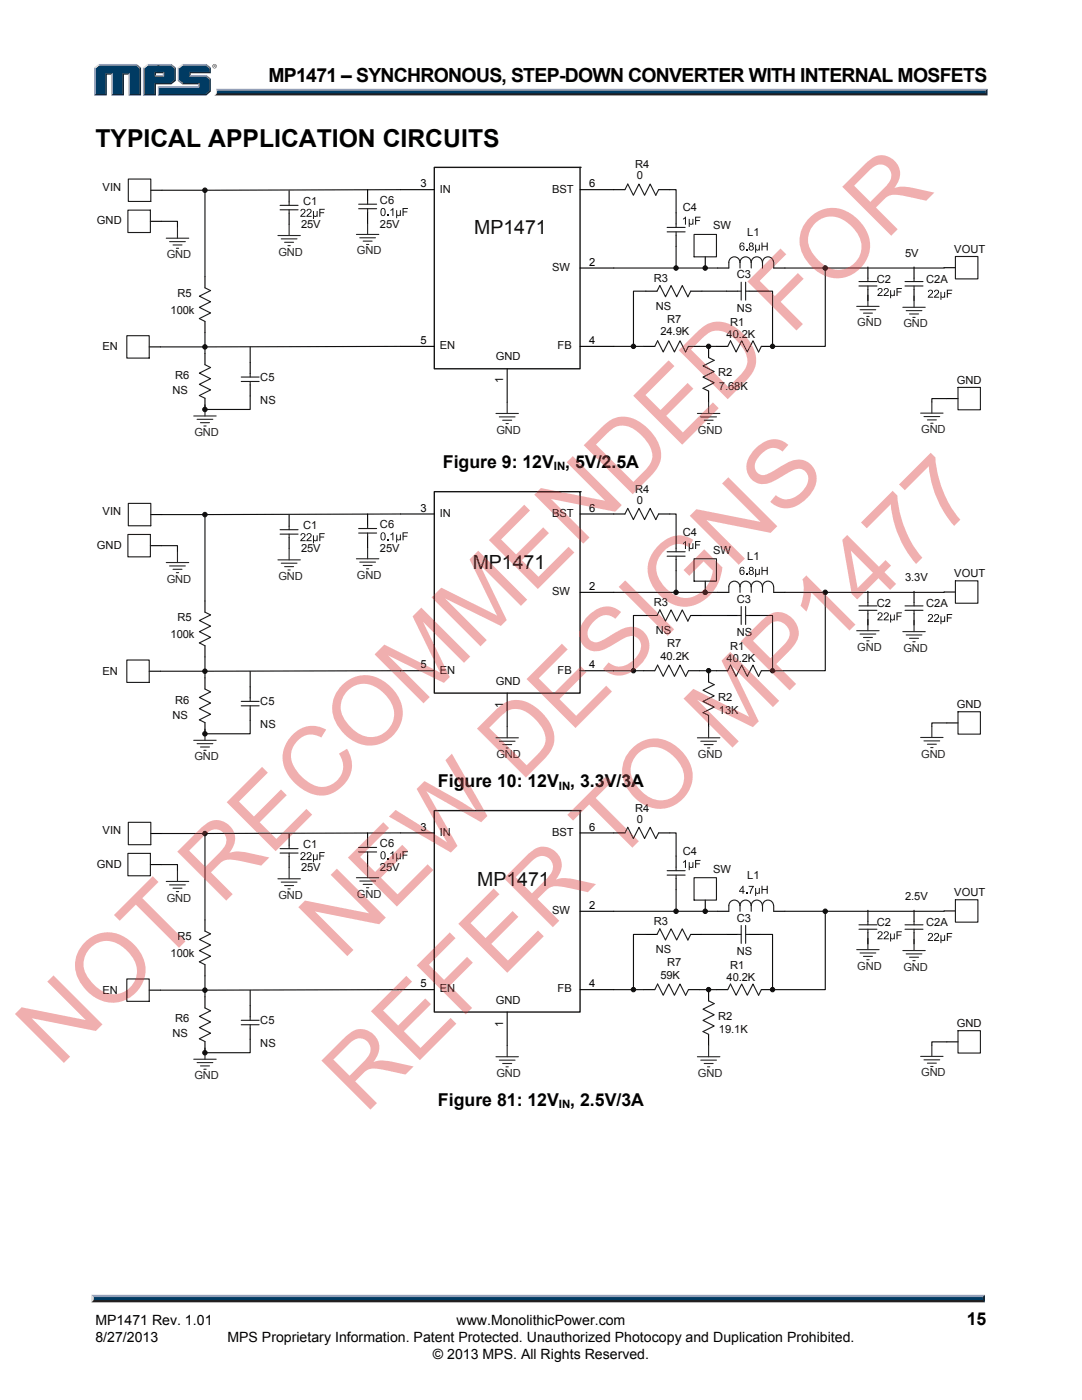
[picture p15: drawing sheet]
<svg xmlns="http://www.w3.org/2000/svg" width="216mm" height="279mm" viewBox="0 0 216 279" stroke-linecap="round" stroke-linejoin="round" font-family="sans-serif">
<defs><g id="words">
<g font-size="19.3" fill="#d92628">
<text x="68.3" y="191.9" transform="rotate(-45 68.3 191.9)">NEW DESIGNS</text>
<text x="11.7" y="213.2" transform="rotate(-45 11.7 213.2)">NOT RECOMMENDED FOR</text>
<text x="72.8" y="222.5" transform="rotate(-45 72.8 222.5)">REFER TO MP1477</text>
</g>
<text font-size="4.9" x="19" y="29.4">TYPICAL APPLICATION CIRCUITS</text>
<text font-size="3.9" x="53.6" y="16.3">MP1471 – SYNCHRONOUS, STEP-DOWN CONVERTER WITH INTERNAL MOSFETS</text>
<g font-size="3.9" fill="#100f0e">
<text x="94.6" y="46.7">MP1471</text>
<text x="94.3" y="113.6">MP1471</text>
<text x="95.2" y="176.8">MP1471</text>
</g>
<g font-size="3.5">
<text x="88.4" y="93.4">Figure 9: 12V , 5V/2.5A</text>
<text x="87.4" y="157">Figure 10: 12V , 3.3V/3A</text>
<text x="87.4" y="220.7">Figure 81: 12V , 2.5V/3A</text>
<text x="192.9" y="264.5">15</text>
</g>
<g font-size="2.8">
<text x="19" y="267.9">8/27/2013</text>
<text x="19" y="264.5">MP1471 Rev. 1.01</text>
<text x="45.4" y="267.9">MPS Proprietary Information. Patent Protected. Unauthorized Photocopy and Duplication Prohibited.</text>
<text x="91.1" y="264.5">www.MonolithicPower.com</text>
<text x="86.4" y="271.1">© 2013 MPS. All Rights Reserved.</text>
</g>
<g font-size="2.3">
<text x="110.5" y="93.9">IN</text>
<text x="111.5" y="157.6">IN</text>
<text x="111.5" y="221.2">IN</text>
</g>
<g font-size="2.2" fill="#100f0e">
<text x="126.7" y="33.6">R4</text>
<text x="127.1" y="35.8">0</text>
<text x="20.5" y="38.1">VIN</text>
<text x="60.5" y="40.8">C1</text>
<text x="75.8" y="40.6">C6</text>
<text x="87.8" y="38.4">IN</text>
<text x="110.2" y="38.4">BST</text>
<text x="19.4" y="44.8">GND</text>
<text x="60.1" y="45.5">25V</text>
<text x="75.8" y="45.5">25V</text>
<text x="136.3" y="42.2">C4</text>
<text x="142.3" y="45.8">SW</text>
<text x="149.1" y="47.1">L1</text>
<text x="180.6" y="51.3">5V</text>
<text x="190.4" y="50.4">VOUT</text>
<text x="35.4" y="59.3">R5</text>
<text x="110.2" y="54.1">SW</text>
<text x="130.5" y="56.2">R3</text>
<text x="147" y="55.6">C3</text>
<text x="175" y="56.5">C2</text>
<text x="184.8" y="56.5">C2A</text>
<text x="34" y="62.6">100k</text>
<text x="130.9" y="61.8">NS</text>
<text x="133.2" y="64.4">R7</text>
<text x="145.7" y="65">R1</text>
<text x="147" y="62.3">NS</text>
<text x="20.4" y="69.9">EN</text>
<text x="87.8" y="69.7">EN</text>
<text x="99" y="71.9">GND</text>
<text x="111.3" y="69.7">FB</text>
<text x="131.8" y="66.9">24.9K</text>
<text x="145" y="67.4">40.2K</text>
<text x="34.9" y="75.7">R6</text>
<text x="51.9" y="76.1">C5</text>
<text x="100.4" y="76.5" transform="rotate(-90 100.4 76.5)">1</text>
<text x="143.3" y="75.1">R2</text>
<text x="143.5" y="77.8">7.68K</text>
<text x="190.9" y="76.6">GND</text>
<text x="34.4" y="78.7">NS</text>
<text x="51.9" y="80.5">NS</text>
<text x="126.7" y="98.3">R4</text>
<text x="127.1" y="100.5">0</text>
<text x="20.5" y="102.8">VIN</text>
<text x="60.5" y="105.6">C1</text>
<text x="75.8" y="105.3">C6</text>
<text x="87.8" y="103.1">IN</text>
<text x="110.2" y="103.1">BST</text>
<text x="136.3" y="106.9">C4</text>
<text x="19.4" y="109.5">GND</text>
<text x="60.1" y="110.2">25V</text>
<text x="75.8" y="110.2">25V</text>
<text x="142.3" y="110.5">SW</text>
<text x="149.1" y="111.8">L1</text>
<text x="110.2" y="118.8">SW</text>
<text x="180.6" y="116">3.3V</text>
<text x="190.4" y="115.2">VOUT</text>
<text x="35.4" y="124">R5</text>
<text x="130.5" y="121">R3</text>
<text x="147" y="120.3">C3</text>
<text x="175" y="121.2">C2</text>
<text x="184.8" y="121.2">C2A</text>
<text x="34" y="127.3">100k</text>
<text x="130.9" y="126.5">NS</text>
<text x="131.8" y="131.7">40.2K</text>
<text x="133.2" y="129.2">R7</text>
<text x="145.7" y="129.7">R1</text>
<text x="147" y="127">NS</text>
<text x="20.4" y="134.7">EN</text>
<text x="87.8" y="134.4">EN</text>
<text x="99" y="136.7">GND</text>
<text x="111.3" y="134.4">FB</text>
<text x="145" y="132.1">40.2K</text>
<text x="34.4" y="143.4">NS</text>
<text x="34.9" y="140.4">R6</text>
<text x="51.9" y="140.8">C5</text>
<text x="100.4" y="141.2" transform="rotate(-90 100.4 141.2)">1</text>
<text x="143.3" y="139.8">R2</text>
<text x="143.5" y="142.5">13K</text>
<text x="190.9" y="141.3">GND</text>
<text x="51.9" y="145.3">NS</text>
<text x="126.7" y="162">R4</text>
<text x="20.5" y="166.4">VIN</text>
<text x="87.8" y="166.8">IN</text>
<text x="110.2" y="166.8">BST</text>
<text x="127.1" y="164.2">0</text>
<text x="19.4" y="173.1">GND</text>
<text x="60.1" y="173.9">25V</text>
<text x="60.5" y="169.2">C1</text>
<text x="75.8" y="173.9">25V</text>
<text x="75.8" y="169">C6</text>
<text x="136.3" y="170.6">C4</text>
<text x="142.3" y="174.1">SW</text>
<text x="149.1" y="175.4">L1</text>
<text x="180.6" y="179.7">2.5V</text>
<text x="190.4" y="178.8">VOUT</text>
<text x="110.2" y="182.4">SW</text>
<text x="130.5" y="184.6">R3</text>
<text x="147" y="184">C3</text>
<text x="175" y="184.9">C2</text>
<text x="184.8" y="184.9">C2A</text>
<text x="34" y="191">100k</text>
<text x="35.4" y="187.6">R5</text>
<text x="130.9" y="190.2">NS</text>
<text x="147" y="190.6">NS</text>
<text x="131.8" y="195.3">59K</text>
<text x="133.2" y="192.8">R7</text>
<text x="145" y="195.8">40.2K</text>
<text x="145.7" y="193.3">R1</text>
<text x="20.4" y="198.3">EN</text>
<text x="87.8" y="198.1">EN</text>
<text x="99" y="200.3">GND</text>
<text x="111.3" y="198.1">FB</text>
<text x="143.3" y="203.5">R2</text>
<text x="34.4" y="207">NS</text>
<text x="34.9" y="204.1">R6</text>
<text x="51.9" y="208.9">NS</text>
<text x="51.9" y="204.4">C5</text>
<text x="100.4" y="204.9" transform="rotate(-90 100.4 204.9)">1</text>
<text x="143.5" y="206.2">19.1K</text>
<text x="190.9" y="205">GND</text>
</g>
<g font-size="2.2" fill="#050100">
<text x="83.9" y="37.4">3</text>
<text x="117.5" y="37.4">6</text>
<text x="117.5" y="53">2</text>
<text x="83.9" y="68.7">5</text>
<text x="117.5" y="68.7">4</text>
<text x="83.9" y="102.1">3</text>
<text x="117.5" y="102.1">6</text>
<text x="117.5" y="117.8">2</text>
<text x="83.9" y="133.4">5</text>
<text x="117.5" y="133.4">4</text>
<text x="83.9" y="165.8">3</text>
<text x="117.5" y="165.8">6</text>
<text x="117.5" y="181.4">2</text>
<text x="83.9" y="197">5</text>
<text x="117.5" y="197">4</text>
</g>
<g font-size="2.2" fill="#272727">
<text x="33.3" y="51.5">GND</text>
<text x="55.6" y="51">GND</text>
<text x="71.2" y="50.8">GND</text>
<text x="171.1" y="65.1">GND</text>
<text x="180.3" y="65.3">GND</text>
<text x="38.8" y="87">GND</text>
<text x="99.1" y="86.5">GND</text>
<text x="139.3" y="86.5">GND</text>
<text x="183.8" y="86.5">GND</text>
<text x="33.3" y="116.3">GND</text>
<text x="55.6" y="115.7">GND</text>
<text x="71.2" y="115.5">GND</text>
<text x="171.1" y="129.9">GND</text>
<text x="180.3" y="130">GND</text>
<text x="38.8" y="151.7">GND</text>
<text x="99.1" y="151.2">GND</text>
<text x="139.3" y="151.2">GND</text>
<text x="183.8" y="151.2">GND</text>
<text x="33.3" y="179.9">GND</text>
<text x="55.6" y="179.4">GND</text>
<text x="71.2" y="179.1">GND</text>
<text x="171.1" y="193.5">GND</text>
<text x="180.3" y="193.7">GND</text>
<text x="38.8" y="215.4">GND</text>
<text x="99.1" y="214.9">GND</text>
<text x="139.3" y="214.9">GND</text>
<text x="183.8" y="214.8">GND</text>
</g>
</g></defs>
<path d="M43.1 17.7h153.9l-.4 .7h-153.3z" fill="#94a0b9"/>
<path d="M43.3 18.4h153.3l.4 .6h-154.3l.4-.2z" fill="#231f20"/>
<path d="M196.6 18.1l.4-.4v1.3l-.4-.4z" fill="#001339"/>
<path d="M43.3 18.1h153.3v.5h-153.4z" fill="#003b63"/>
<path d="M43.1 17.7l.2 .5a.79 .79 0 0 1-.6 .8h.1a1.24 1.24 0 0 0 .3-1.3z" fill="#dcddde"/>
<path d="M30.9 15.2l.2-.2h1.4l.3 .2z" fill="#94a0b9"/>
<g fill="#003b63">
<path d="M19 13.6l.9-.6h7.2l.8 .6v5.2h-2v-4.2h-1.4v4.2h-2v-4.2h-1.5v4.2h-2z"/>
<path d="M28.8 13.6l.8-.6h2.2v1.4h-.9v.8h1.8v-.8h-1.2v-1.4h2.5l.8 .6v2.3l-.8 .7h-3.1v2.2h-2.1z"/>
<path d="M31.7 17.5h8v-.9h-3.2l-.8-.7v-2.3l.8-.6h4.5l.8 .6v.8h-4v.8h3.2l.8 .7v2.2l-.8 .7h-9.3z"/>
</g>
<path d="M36.4 12.9h4.8" fill="none" stroke="#94a0b9" stroke-width=".27"/>
<path d="M35.5 13.5l.9-.7 .1 .2-.8 .6z" fill="#dcddde"/>
<path d="M35.6 13.5v2.6" fill="none" stroke="#94a0b9" stroke-width=".27"/>
<path d="M35.5 16.1l.2-.2 .8 .7-.1 .2z" fill="#547194"/>
<path d="M36.4 16.7h3.4" fill="none" stroke="#001339" stroke-width=".27"/>
<g fill="#94a0b9">
<path d="M31.5 17.2h8v-.4l.3-.2v.9h-8z"/>
<path d="M31.5 17.2l.3 .3v1.3l-.3 .2z"/>
</g>
<path d="M37.8 14.4h4v-.8l.3-.1v1.1h-4.1v.4l-.2 .2z" fill="#001339"/>
<path d="M37.8 15.1h3.4" fill="none" stroke="#94a0b9" stroke-width=".27"/>
<path d="M41.2 15l.9 .7-.3 .2-.8-.7z" fill="#547194"/>
<g fill="#001339">
<path d="M31.5 19l.3-.2h9.2l.8-.7v-2.2l.3-.2v2.5l-.9 .8z"/>
<path d="M30.9 16.6h3.1l.8-.7v-2.3l.3-.1v2.6l-.9 .7h-3.1v2.2h-2.6l.3-.2h2.1z"/>
</g>
<path d="M34.2 12.8l.9 .7-.3 .1-.8-.6z" fill="#547194"/>
<path d="M29.4 12.9h4.8" fill="none" stroke="#94a0b9" stroke-width=".27"/>
<path d="M28.5 13.5l.9-.7 .2 .2-.8 .6z" fill="#dcddde"/>
<path d="M28.6 13.5v5.5" fill="none" stroke="#94a0b9" stroke-width=".27"/>
<path d="M32.5 14.6l.2-.2v.8l-.2-.2z" fill="#94a0b9"/>
<g fill="#001339">
<path d="M30.9 14.4h1.8l-.2 .2h-1.4v.4l-.2 .2z"/>
<path d="M27.9 13.6l.2-.1v5.5h-2.5l.3-.2h2z"/>
</g>
<path d="M27.2 12.8l.9 .7-.2 .1-.8-.6z" fill="#547194"/>
<path d="M19.7 12.9h7.5" fill="none" stroke="#94a0b9" stroke-width=".27"/>
<path d="M18.8 13.5l.9-.7 .2 .2-.9 .6z" fill="#dcddde"/>
<path d="M18.9 13.5v5.5" fill="none" stroke="#94a0b9" stroke-width=".27"/>
<path d="M21 14.6h1.5l-.3 .3h-.9v4.1h-2.5l.2-.2h2z" fill="#001339"/>
<path d="M22.3 14.6v4.4" fill="none" stroke="#94a0b9" stroke-width=".27"/>
<path d="M24.5 14.6h1.4l-.3 .3h-.9v4.1h-2.5l.3-.2h2z" fill="#001339"/>
<path d="M25.8 14.6v4.4" fill="none" stroke="#94a0b9" stroke-width=".27"/>
<path d="M41.2 12.8l.9 .7-.3 .1-.8-.6z" fill="#547194"/>
<g fill="#231f20">
<path d="M18.7 259.2h177.4l.4 .7h-178.3z"/>
<path d="M42.4 13.2a.45 .45 0 0 1 .9 0 .45 .45 0 0 1-.9 0zM42.5 13.2a.37 .37 0 0 0 .7 0 .37 .37 0 0 0-.7 0zM42.7 13h.3v.5l-.2-.3-.1 .3zM42.7 13v.2h.2z"/>
</g>
<path d="M18.3 258.4h178.2l-.4 .8h-177.4z" fill="#94a0b9"/>
<path d="M196.5 258.4v1.5l-.4-.4v-.6z" fill="#001339"/>
<path d="M18.7 258.9h177.4v.6h-177.4z" fill="#003b63"/>
<path d="M18.2 258.4l.5 .5v.5l-.5 .5z" fill="#dcddde"/>
<path d="M57.7 38.1v2.2M57.7 42.5v2.3" fill="none" stroke="#050100" stroke-width=".22"/>
<path d="M55.9 41h3.6M55.9 41.9h3.6M57.7 40.3v.7M57.7 41.9v.6" fill="none" stroke="#1d1d1c" stroke-width=".22"/>
<g fill="#100f0e">
<path d="M60.1 41.8a.55 .55 0 0 1 .8 .2 .55 .55 0 0 1-.4 .8l-.3 .3h.8v.2h-1.1l.3-.5a.62 .62 0 0 0 .4-.9l-.7 .2z"/>
<path d="M61.3 41.8a.55 .55 0 0 1 .9 .2 .55 .55 0 0 1-.5 .8l-.3 .3h.8v.2h-1.1l.3-.5a.62 .62 0 0 0 .4-.9l-.6 .2z"/>
<path d="M62.4 42.1h.2v.7a.27 .27 0 0 0 .3 .3 .27 .27 0 0 0 .3-.3v-.7h.2v1.2h-.2v-.2a.34 .34 0 0 1-.6 .1v.5h-.2z"/>
<path d="M63.7 41.7h1.1v.2h-.9v.5h.8v.1h-.8v.8h-.2z"/>
</g>
<g fill="none" stroke="#272727" stroke-width=".22">
<path d="M33.2 47.5h4.5M33.8 48.2h3.2M34.5 48.9h1.8M35.2 49.6h.4M35.4 45.3v2.2M55.5 47h4.4M56.1 47.7h3.2M56.8 48.4h1.8M57.5 49h.4M57.7 44.8v2.2M71.1 46.8h4.5M71.8 47.5h3.1"/>
<path d="M72.5 48.1h1.8M73.1 48.8h.5M73.4 44.6v2.2M173.2 58.9v2.2M170.9 61.1h4.5M171.6 61.8h3.1M172.3 62.5h1.8M173 63.2h.4M38.7 83h4.4M39.3 83.7h3.2M40 84.4h1.8M40.7 85h.4"/>
<path d="M40.9 80.8v2.2M99 82.5h4.4M99.6 83.2h3.2M100.3 83.9h1.8M101 84.5h.4M101.2 80.3v2.2"/>
</g>
<path d="M30.1 38h2.2M122.5 37.9h2.2M131.4 37.9h2.3M30 44.2h2.2M40.9 55.2v2.2M134.9 42.5v2.2M134.9 46.9v2.3M188.4 53.4h2.2M29.8 69.2h2.2M40.9 64.1v2.3M40.9 70.5v2.3M40.9 79.5v2.2" fill="none" stroke="#050100" stroke-width=".22"/>
<path d="M25.6 35.7h4.5v4.5h-4.5zM131.4 37.9l-.5 1.1-1.2-2.3-1.1 2.3-1.1-2.3-1.1 2.3-1.1-2.3-.6 1.2M25.5 41.9h4.5v4.5h-4.5zM40.9 57.4l1.1 .6-2.2 1.1 2.2 1.1-2.2 1.1 2.2 1.2-2.2 1.1 1.1 .5M133.1 45.4h3.6M133.1 46.3h3.6M134.9 44.7v.7M134.9 46.3v.6M190.6 51.2h4.5v4.5h-4.5zM25.3 67h4.5v4.5h-4.5zM40.9 72.8l1.1 .5-2.2 1.2 2.2 1.1-2.2 1.1 2.2 1.1-2.2 1.1 1.1 .6" fill="none" stroke="#1d1d1c" stroke-width=".22"/>
<path d="M32.2 44.2h3.2v1.1" fill="none" stroke="#100f0e" stroke-width=".22"/>
<g fill="#100f0e">
<path d="M136.3 43.6l.6-.4v1.6h-.2v-1.2l-.4 .2z"/>
<path d="M137.4 43.7h.2v.7a.27 .27 0 0 0 .3 .3 .27 .27 0 0 0 .3-.3v-.7h.2v1.1h-.2v-.1a.34 .34 0 0 1-.6 0v.6h-.2z"/>
<path d="M138.7 43.2h1.1v.2h-.9v.5h.8v.2h-.8v.7h-.2z"/>
</g>
<path d="M182.4 53.3v2.2M182.4 57.8v2.2" fill="none" stroke="#050100" stroke-width=".22"/>
<path d="M180.6 56.2h3.6M180.6 57.1h3.6M182.4 55.5v.7M182.4 57.1v.7" fill="none" stroke="#1d1d1c" stroke-width=".22"/>
<g fill="#100f0e">
<path d="M185.3 57.9a.55 .55 0 0 1 .8 .3 .55 .55 0 0 1-.4 .7l-.3 .3h.8v.2h-1.1l.3-.5a.62 .62 0 0 0 .4-.9l-.6 .3z"/>
<path d="M186.5 57.9a.55 .55 0 0 1 .9 .3 .55 .55 0 0 1-.5 .7l-.3 .3h.8v.2h-1.1l.3-.5a.62 .62 0 0 0 .4-.9l-.6 .3z"/>
<path d="M187.7 58.3h.2v.7a.27 .27 0 0 0 .2 .3 .27 .27 0 0 0 .3-.3v-.7h.2v1.1h-.2v-.1a.34 .34 0 0 1-.5 0v.6h-.2z"/>
<path d="M188.9 57.8h1.1v.2h-.9v.5h.8v.2h-.8v.7h-.2z"/>
</g>
<path d="M173.2 53.3v2.2M173.2 57.8v2.2" fill="none" stroke="#050100" stroke-width=".22"/>
<path d="M171.4 56.2h3.6M171.4 57.1h3.6M173.2 55.5v.7M173.2 57.1v.7" fill="none" stroke="#1d1d1c" stroke-width=".22"/>
<g fill="#100f0e">
<path d="M175.3 57.6a.55 .55 0 0 1 .8 .2 .55 .55 0 0 1-.5 .8l-.3 .3h.8v.2h-1l.2-.5a.62 .62 0 0 0 .4-.9l-.6 .2z"/>
<path d="M176.5 57.6a.55 .55 0 0 1 .8 .2 .55 .55 0 0 1-.4 .8l-.3 .3h.7v.2h-1l.3-.5a.62 .62 0 0 0 .4-.9l-.7 .2z"/>
<path d="M177.6 57.9h.2v.7a.27 .27 0 0 0 .3 .3 .27 .27 0 0 0 .3-.3v-.7h.1v1.2h-.1v-.2a.34 .34 0 0 1-.6 .1v.5h-.2z"/>
<path d="M178.9 57.5h1.1v.2h-.9v.5h.7v.2h-.7v.7h-.2z"/>
</g>
<path d="M143.2 53.5h2.2M145 58.1h2.2M149.5 58.1h2.2M154.4 53.5h2.2" fill="none" stroke="#050100" stroke-width=".22"/>
<path d="M147.2 58.1h.7M147.6 52.4a1.11 1.11 0 0 0-1.1-1.1 1.11 1.11 0 0 0-1.1 1.1v1.1M147.7 52.4a1.11 1.11 0 0 1 1.1-1.1 1.11 1.11 0 0 1 1.1 1.1M147.7 52.4v1.1M147.9 56.3v3.6M148.8 58.1h.7M148.8 56.3v3.6M149.9 52.4v1.1M149.9 52.4a1.11 1.11 0 0 1 1.1-1.1 1.11 1.11 0 0 1 1.1 1.1M154.4 52.4a1.1 1.1 0 0 0-1.1-1.1 1.1 1.1 0 0 0-1.2 1.1v1.1M154.4 52.4v1.1" fill="none" stroke="#1d1d1c" stroke-width=".22"/>
<g fill="#100f0e">
<path d="M148.9 49.8h.2v.2h-.2z"/>
<path d="M150.7 48.8h.2v.7a.27 .27 0 0 0 .2 .3 .27 .27 0 0 0 .3-.3v-.7h.2v1.2h-.2v-.1a.34 .34 0 0 1-.5 0v.5h-.2z"/>
<path d="M151.9 48.4h.3v.7h.8v-.7h.2v1.6h-.2v-.8h-.8v.8h-.3z"/>
<path d="M147.7 48.6l.6-.2 .3 .4h-.2a.32 .32 0 0 0-.4-.2 .32 .32 0 0 0-.3 .4v.2a.5 .5 0 0 1 .8 0 .5 .5 0 0 1-.2 .8 .5 .5 0 0 1-.7-.3l-.1-.7zM147.8 49.5a.35 .35 0 0 0 .6 0 .35 .35 0 0 0-.6 0z"/>
<path d="M149.6 48.5a.43 .43 0 0 1 .6 0 .43 .43 0 0 1-.1 .6 .47 .47 0 0 1 .2 .7 .47 .47 0 0 1-.8 0 .47 .47 0 0 1 .2-.7l-.2-.2zM149.6 49.5a.32 .32 0 0 0 .6 0 .32 .32 0 0 0-.6 0zM149.6 48.8a.3 .3 0 0 0 .6 0 .3 .3 0 0 0-.6 0z"/>
</g>
<g fill="none" stroke="#050100" stroke-width=".22">
<path d="M73.4 37.9v2.2M73.4 42.3v2.3M128.9 58.1h2.2M137.8 58.1h2.3M140.7 51.3v2.2M49.9 72.3v2.3M49.9 76.8v2.2M128.4 69.1h2.3M137.4 69.1h2.2M141.4 69.1v2.3M141.4 78v2.3M143 69.1h2.2"/>
<path d="M151.9 69.1h2.3M188.9 79.5h2.3"/>
</g>
<g fill="none" stroke="#1d1d1c" stroke-width=".22">
<path d="M71.6 40.8h3.6M71.6 41.7h3.6M73.4 40.1v.7M73.4 41.7v.6M137.8 58.1l-.5 1.1-1.2-2.2-1.1 2.2-1.1-2.2-1.1 2.2-1.1-2.2-.6 1.1M138.5 46.8h4.5v4.5h-4.5zM48.1 76.1h3.6M48.1 75.2h3.6M49.9 74.6v.6M49.9 76.1v.7M130.7 69.1l.5-1.1 1.1 2.2 1.2-2.2 1.1 2.2 1.1-2.2 1.1 2.2 .6-1.1M141.4 71.4l1.1 .5-2.2 1.1 2.2 1.1-2.2 1.2 2.2 1.1-2.2 1.1 1.1 .5"/>
<path d="M145.2 69.1l.6-1.1 1.1 2.2 1.1-2.2 1.1 2.2 1.1-2.2 1.2 2.2 .5-1.1M191.2 77.3h4.4v4.5h-4.4z"/>
</g>
<g fill="none" stroke="#272727" stroke-width=".22">
<path d="M182.4 59.1v2.2M180.2 61.3h4.4M180.8 62h3.2M181.5 62.7h1.8M182.2 63.3h.4M139.2 82.5h4.4M139.8 83.2h3.2M140.5 83.9h1.8M141.2 84.5h.4M141.4 80.3v2.2M183.7 82.5h4.5M184.4 83.1h3.1"/>
<path d="M185.1 83.8h1.7M185.7 84.5h.5M185.9 80.2v2.3"/>
</g>
<g fill="none" stroke="#100f0e" stroke-width=".22">
<path d="M32.3 38h8.6M79.9 37.9l-39 .1v17.2M133.7 37.9h1.2v4.6M122.5 53.5h20.7M128.9 58.1h-2.5v11M134.9 49.2v4.3M140.1 58.1h4.9M188.4 53.4l-31.8 .1M32 69.2h8.9v1.3M40.9 66.4v2.8l39-.1M49.9 69.3v3M49.9 79v2.7l-9 .1"/>
<path d="M122.5 69.1h5.9M139.6 69.1h3.4M188.9 79.5h-3v.7"/>
</g>
<g fill="#100f0e">
<path d="M77.3 42.9h.2v.2h-.2z"/>
<path d="M77.9 41.9l.6-.4v1.6h-.2v-1.2l-.4 .2z"/>
<path d="M79.1 42h.1l.1 .7a.27 .27 0 0 0 .2 .3 .27 .27 0 0 0 .3-.3v-.7h.2v1.1h-.2v-.1a.34 .34 0 0 1-.6 0v.5h-.1z"/>
<path d="M80.3 41.5h1.1v.2h-.9v.5h.8v.2h-.8v.7h-.2z"/>
<path d="M76.1 41.6a.57 .57 0 0 1 .7 .1 .57 .57 0 0 1 .2 .6 .57 .57 0 0 1-.6 .8 .57 .57 0 0 1-.5-.8zM76.2 41.8a.88 .88 0 0 0 .2 1.2 .82 .82 0 0 0 0-1.3z"/>
</g>
<path d="M86.7 33.4h29v40.2h-29zM115.7 33.4h.1" fill="none" stroke="#161615" stroke-width=".28"/>
<path d="M79.9 37.9h6.7M115.7 37.9h6.8M115.7 53.5h6.8M79.9 69.1h6.7M115.7 69.1h6.8" fill="none" stroke="#050100" stroke-width=".22"/>
<path d="M164.7 53.5v15.6h-10.5v-11h-2.5M101.2 73.6v6.7" fill="none" stroke="#100f0e" stroke-width=".22"/>
<circle cx="40.9" cy="81.7" r=".45" fill="#100f0e"/>
<circle cx="40.9" cy="81.7" r=".45" fill="none" stroke="#100f0e" stroke-width=".2"/>
<circle cx="40.9" cy="69.2" r=".45" fill="#100f0e"/>
<circle cx="40.9" cy="69.2" r=".45" fill="none" stroke="#100f0e" stroke-width=".2"/>
<circle cx="40.9" cy="38" r=".45" fill="#100f0e"/>
<circle cx="40.9" cy="38" r=".45" fill="none" stroke="#100f0e" stroke-width=".2"/>
<circle cx="126.4" cy="69.1" r=".44" fill="#100f0e"/>
<circle cx="126.4" cy="69.1" r=".44" fill="none" stroke="#100f0e" stroke-width=".2"/>
<circle cx="134.9" cy="53.5" r=".45" fill="#100f0e"/>
<circle cx="134.9" cy="53.5" r=".45" fill="none" stroke="#100f0e" stroke-width=".2"/>
<circle cx="140.7" cy="53.5" r=".45" fill="#100f0e"/>
<circle cx="140.7" cy="53.5" r=".45" fill="none" stroke="#100f0e" stroke-width=".2"/>
<circle cx="141.4" cy="69.1" r=".44" fill="#100f0e"/>
<circle cx="141.4" cy="69.1" r=".44" fill="none" stroke="#100f0e" stroke-width=".2"/>
<circle cx="154.1" cy="69.1" r=".44" fill="#100f0e"/>
<circle cx="154.1" cy="69.1" r=".44" fill="none" stroke="#100f0e" stroke-width=".2"/>
<circle cx="164.7" cy="53.5" r=".45" fill="#100f0e"/>
<circle cx="164.7" cy="53.5" r=".45" fill="none" stroke="#100f0e" stroke-width=".2"/>
<path d="M57.7 102.8v2.2M57.7 107.3v2.2" fill="none" stroke="#050100" stroke-width=".22"/>
<path d="M55.9 105.7h3.6M55.9 106.6h3.6M57.7 105v.7M57.7 106.6v.7" fill="none" stroke="#1d1d1c" stroke-width=".22"/>
<g fill="#100f0e">
<path d="M60.1 106.5a.55 .55 0 0 1 .8 .3 .55 .55 0 0 1-.4 .7l-.3 .3h.8v.2h-1.1l.3-.5a.62 .62 0 0 0 .4-.9l-.7 .3z"/>
<path d="M61.3 106.5a.55 .55 0 0 1 .9 .3 .55 .55 0 0 1-.5 .7l-.3 .3h.8v.2h-1.1l.3-.5a.62 .62 0 0 0 .4-.9l-.6 .3z"/>
<path d="M62.4 106.8h.2v.8a.27 .27 0 0 0 .3 .2 .27 .27 0 0 0 .3-.2v-.8h.2v1.2h-.2v-.1a.34 .34 0 0 1-.6 0v.5h-.2z"/>
<path d="M63.7 106.4h1.1v.2h-.9v.5h.8v.2h-.8v.7h-.2z"/>
</g>
<g fill="none" stroke="#272727" stroke-width=".22">
<path d="M33.2 112.3h4.5M33.8 112.9h3.2M34.5 113.6h1.8M35.2 114.3h.4M35.4 110v2.3M55.5 111.7h4.4M56.1 112.4h3.2M56.8 113.1h1.8M57.5 113.8h.4M57.7 109.5v2.2M71.1 111.5h4.5M71.8 112.2h3.1"/>
<path d="M72.5 112.9h1.8M73.1 113.5h.5M73.4 109.3v2.2M170.9 125.9h4.5M171.6 126.5h3.1M172.3 127.2h1.8M173 127.9h.4M173.2 123.6v2.3M38.7 147.7h4.4M39.3 148.4h3.2M40 149.1h1.8M40.7 149.7h.4"/>
<path d="M40.9 145.5v2.2M99 147.2h4.4M99.6 147.9h3.2M100.3 148.6h1.8M101 149.3h.4M101.2 145v2.2"/>
</g>
<path d="M30 108.9h2.2M30.1 102.7h2.2M40.9 119.9v2.3M122.5 102.6h2.2M131.4 102.6h2.3M134.9 107.2v2.2M134.9 111.7v2.2M188.4 118.2h2.2M29.8 134h2.2M40.9 128.9v2.2M40.9 135.3v2.2M40.9 144.2v2.2" fill="none" stroke="#050100" stroke-width=".22"/>
<path d="M25.5 106.7h4.5v4.4h-4.5zM25.6 100.5h4.5v4.4h-4.5zM131.4 102.6l-.5 1.1-1.2-2.2-1.1 2.2-1.1-2.2-1.1 2.2-1.1-2.2-.6 1.1M133.1 110.1h3.6M133.1 111h3.6M134.9 109.4v.7M134.9 111v.7M190.6 115.9h4.5v4.5h-4.5zM25.3 131.7h4.5v4.5h-4.5zM40.9 122.2l1.1 .5-2.2 1.1 2.2 1.2-2.2 1.1 2.2 1.1-2.2 1.1 1.1 .6M40.9 137.5l1.1 .6-2.2 1.1 2.2 1.1-2.2 1.1 2.2 1.1-2.2 1.2 1.1 .5" fill="none" stroke="#1d1d1c" stroke-width=".22"/>
<path d="M32.2 108.9h3.2v1.1" fill="none" stroke="#100f0e" stroke-width=".22"/>
<g fill="#100f0e">
<path d="M136.3 108.4l.6-.4v1.6h-.2v-1.3l-.4 .3z"/>
<path d="M137.4 108.4h.2v.7a.27 .27 0 0 0 .3 .3 .27 .27 0 0 0 .3-.3v-.7h.2v1.2h-.2v-.2a.34 .34 0 0 1-.6 0v.6h-.2z"/>
<path d="M138.7 108h1.1v.2h-.9v.5h.8v.1h-.8v.8h-.2z"/>
</g>
<path d="M182.4 118v2.3M182.4 122.5v2.2" fill="none" stroke="#050100" stroke-width=".22"/>
<path d="M180.6 120.9h3.6M180.6 121.8h3.6M182.4 120.3v.6M182.4 121.8v.7" fill="none" stroke="#1d1d1c" stroke-width=".22"/>
<g fill="#100f0e">
<path d="M185.3 122.7a.55 .55 0 0 1 .8 .2 .55 .55 0 0 1-.4 .7l-.3 .3h.8v.2h-1.1l.3-.4a.62 .62 0 0 0 .4-1l-.6 .3z"/>
<path d="M186.5 122.7a.55 .55 0 0 1 .9 .2 .55 .55 0 0 1-.5 .7l-.3 .3h.8v.2h-1.1l.3-.4a.62 .62 0 0 0 .4-1l-.6 .3z"/>
<path d="M187.7 123h.2v.7a.27 .27 0 0 0 .2 .3 .27 .27 0 0 0 .3-.3v-.7h.2v1.1h-.2v-.1a.34 .34 0 0 1-.5 0v.6h-.2z"/>
<path d="M188.9 122.5h1.1v.2h-.9v.5h.8v.2h-.8v.7h-.2z"/>
</g>
<path d="M173.2 118v2.3M173.2 122.5v2.2" fill="none" stroke="#050100" stroke-width=".22"/>
<path d="M171.4 120.9h3.6M171.4 121.8h3.6M173.2 120.3v.6M173.2 121.8v.7" fill="none" stroke="#1d1d1c" stroke-width=".22"/>
<g fill="#100f0e">
<path d="M175.3 122.3a.55 .55 0 0 1 .8 .3 .55 .55 0 0 1-.5 .7l-.3 .3h.8v.2h-1l.2-.5a.62 .62 0 0 0 .4-.9l-.6 .3z"/>
<path d="M176.5 122.3a.55 .55 0 0 1 .8 .3 .55 .55 0 0 1-.4 .7l-.3 .3h.7v.2h-1l.3-.5a.62 .62 0 0 0 .4-.9l-.7 .3z"/>
<path d="M177.6 122.7h.2v.7a.27 .27 0 0 0 .3 .3 .27 .27 0 0 0 .3-.3v-.7h.1v1.1h-.1v-.1a.34 .34 0 0 1-.6 0v.5h-.2z"/>
<path d="M178.9 122.2h1.1v.2h-.9v.5h.7v.2h-.7v.7h-.2z"/>
</g>
<path d="M143.2 118.2h2.2M154.4 118.2h2.2M145 122.8h2.2M149.5 122.8h2.2" fill="none" stroke="#050100" stroke-width=".22"/>
<path d="M147.6 117.1a1.11 1.11 0 0 0-1.1-1.1 1.11 1.11 0 0 0-1.1 1.1v1.1M147.7 117.1a1.11 1.11 0 0 1 1.1-1.1 1.11 1.11 0 0 1 1.1 1.1M147.7 117.1v1.1M149.9 117.1v1.1M149.9 117.1a1.11 1.11 0 0 1 1.1-1.1 1.11 1.11 0 0 1 1.1 1.1M154.4 117.1a1.1 1.1 0 0 0-1.1-1.1 1.1 1.1 0 0 0-1.2 1.1v1.1M154.4 117.1v1.1M147.2 122.8h.7M147.9 121.1v3.5M148.8 122.8h.7M148.8 121.1v3.5" fill="none" stroke="#1d1d1c" stroke-width=".22"/>
<g fill="#100f0e">
<path d="M148.9 114.5h.2v.2h-.2z"/>
<path d="M150.7 113.6h.2v.7a.27 .27 0 0 0 .2 .3 .27 .27 0 0 0 .3-.3v-.7h.2v1.1h-.2v-.1a.34 .34 0 0 1-.5 0v.6h-.2z"/>
<path d="M151.9 113.1h.3v.7h.8v-.7h.2v1.6h-.2v-.7h-.8v.7h-.3z"/>
<path d="M147.7 113.3l.6-.2 .3 .4h-.2a.32 .32 0 0 0-.4-.2 .32 .32 0 0 0-.3 .4v.2a.5 .5 0 0 1 .8 .1 .5 .5 0 0 1-.2 .7 .5 .5 0 0 1-.7-.3l-.1-.7zM147.8 114.2a.35 .35 0 0 0 .6 0 .35 .35 0 0 0-.6 0z"/>
<path d="M149.6 113.2a.43 .43 0 0 1 .6 0 .43 .43 0 0 1-.1 .7 .47 .47 0 0 1 .2 .7 .47 .47 0 0 1-.8 0 .47 .47 0 0 1 .2-.7l-.2-.3zM149.6 114.3a.32 .32 0 0 0 .6 0 .32 .32 0 0 0-.6 0zM149.6 113.5a.3 .3 0 0 0 .6 0 .3 .3 0 0 0-.6 0z"/>
</g>
<g fill="none" stroke="#050100" stroke-width=".22">
<path d="M73.4 102.6v2.2M73.4 107v2.3M140.7 116v2.2M49.9 137.1v2.2M128.4 133.9h2.3M128.9 122.8h2.2M137.4 133.9h2.2M137.8 122.8h2.3M141.4 133.9v2.2M143 133.9h2.2M151.9 133.9h2.3M49.9 141.5v2.3"/>
<path d="M141.4 142.8v2.2M188.9 144.3h2.3"/>
</g>
<g fill="none" stroke="#1d1d1c" stroke-width=".22">
<path d="M71.6 105.5h3.6M71.6 106.4h3.6M73.4 104.8v.7M73.4 106.4v.6M138.5 111.5h4.5v4.5h-4.5zM48.1 140h3.6M49.9 139.3v.7M137.4 133.9l-.6 1.1-1.1-2.3-1.1 2.3-1.1-2.3-1.2 2.3-1.1-2.3-.5 1.2M137.8 122.8l-.5 1.2-1.2-2.3-1.1 2.3-1.1-2.3-1.1 2.3-1.1-2.3-.6 1.1M141.4 136.1l1.1 .5-2.2 1.2 2.2 1.1-2.2 1.1 2.2 1.1-2.2 1.1 1.1 .6M145.2 133.9l.6-1.2 1.1 2.3 1.1-2.3 1.1 2.3 1.1-2.3 1.2 2.3 .5-1.1M48.1 140.9h3.6"/>
<path d="M49.9 140.9v.6M191.2 142h4.4v4.5h-4.4z"/>
</g>
<g fill="none" stroke="#272727" stroke-width=".22">
<path d="M180.2 126.1h4.4M180.8 126.7h3.2M181.5 127.4h1.8M182.2 128.1h.4M182.4 123.8v2.3M139.2 147.2h4.4M139.8 147.9h3.2M140.5 148.6h1.8M141.2 149.3h.4M141.4 145v2.2M183.7 147.2h4.5M184.4 147.9h3.1"/>
<path d="M185.1 148.5h1.7M185.7 149.2h.5M185.9 144.9v2.3"/>
</g>
<g fill="none" stroke="#100f0e" stroke-width=".22">
<path d="M32.3 102.7h8.6M79.9 102.6l-39 .1v17.2M122.5 118.2h20.7M133.7 102.6h1.2v4.6M134.9 113.9v4.3M188.4 118.2h-31.8M32 134h8.9v1.3M40.9 131.1v2.9l39-.1M49.9 134v3.1M122.5 133.9h5.9M128.9 122.8h-2.5v11.1M139.6 133.9h3.4"/>
<path d="M140.1 122.8h4.9M49.9 143.8v2.6l-9 .1M188.9 144.3h-3v.6"/>
</g>
<g fill="#100f0e">
<path d="M77.3 107.6h.2v.2h-.2z"/>
<path d="M77.9 106.6l.6-.4v1.6h-.2v-1.2l-.4 .2z"/>
<path d="M79.1 106.7h.1l.1 .7a.27 .27 0 0 0 .2 .3 .27 .27 0 0 0 .3-.3v-.7h.2v1.1h-.2v-.1a.34 .34 0 0 1-.6 0v.6h-.1z"/>
<path d="M80.3 106.2h1.1v.2h-.9v.5h.8v.2h-.8v.7h-.2z"/>
<path d="M76.1 106.3a.57 .57 0 0 1 .7 .1 .57 .57 0 0 1 .2 .6 .57 .57 0 0 1-.6 .9 .57 .57 0 0 1-.5-.9zM76.2 106.5a.88 .88 0 0 0 .2 1.2 .82 .82 0 0 0 0-1.3z"/>
</g>
<path d="M86.7 98.1h29v40.2h-29zM115.7 98.1h.1" fill="none" stroke="#161615" stroke-width=".28"/>
<path d="M79.9 102.6h6.7M115.7 102.6h6.8M115.7 118.2h6.8M79.9 133.9h6.7M115.7 133.9h6.8" fill="none" stroke="#050100" stroke-width=".22"/>
<path d="M164.7 118.2v15.7h-10.5v-11.1h-2.5M101.2 138.3v6.7" fill="none" stroke="#100f0e" stroke-width=".22"/>
<circle cx="40.9" cy="146.4" r=".45" fill="#100f0e"/>
<circle cx="40.9" cy="146.4" r=".45" fill="none" stroke="#100f0e" stroke-width=".2"/>
<circle cx="40.9" cy="134" r=".45" fill="#100f0e"/>
<circle cx="40.9" cy="134" r=".45" fill="none" stroke="#100f0e" stroke-width=".2"/>
<circle cx="40.9" cy="102.7" r=".45" fill="#100f0e"/>
<circle cx="40.9" cy="102.7" r=".45" fill="none" stroke="#100f0e" stroke-width=".2"/>
<circle cx="126.4" cy="133.8" r=".44" fill="#100f0e"/>
<circle cx="126.4" cy="133.8" r=".44" fill="none" stroke="#100f0e" stroke-width=".2"/>
<circle cx="134.9" cy="118.2" r=".45" fill="#100f0e"/>
<circle cx="134.9" cy="118.2" r=".45" fill="none" stroke="#100f0e" stroke-width=".2"/>
<circle cx="140.7" cy="118.2" r=".45" fill="#100f0e"/>
<circle cx="140.7" cy="118.2" r=".45" fill="none" stroke="#100f0e" stroke-width=".2"/>
<circle cx="141.4" cy="133.8" r=".44" fill="#100f0e"/>
<circle cx="141.4" cy="133.8" r=".44" fill="none" stroke="#100f0e" stroke-width=".2"/>
<circle cx="154.1" cy="133.8" r=".44" fill="#100f0e"/>
<circle cx="154.1" cy="133.8" r=".44" fill="none" stroke="#100f0e" stroke-width=".2"/>
<circle cx="164.7" cy="118.2" r=".45" fill="#100f0e"/>
<circle cx="164.7" cy="118.2" r=".45" fill="none" stroke="#100f0e" stroke-width=".2"/>
<path d="M57.7 166.4v2.3M57.7 170.9v2.2" fill="none" stroke="#050100" stroke-width=".22"/>
<path d="M55.9 169.4h3.6M55.9 170.2h3.6M57.7 168.7v.7M57.7 170.2v.7" fill="none" stroke="#1d1d1c" stroke-width=".22"/>
<g fill="#100f0e">
<path d="M60.1 170.2a.55 .55 0 0 1 .8 .2 .55 .55 0 0 1-.4 .8l-.3 .3h.8v.1h-1.1l.3-.4a.62 .62 0 0 0 .4-1l-.7 .3z"/>
<path d="M61.3 170.2a.55 .55 0 0 1 .9 .2 .55 .55 0 0 1-.5 .8l-.3 .3h.8v.1h-1.1l.3-.4a.62 .62 0 0 0 .4-1l-.6 .3z"/>
<path d="M62.4 170.5h.2v.7a.27 .27 0 0 0 .3 .3 .27 .27 0 0 0 .3-.3v-.7h.2v1.1h-.2v-.1a.34 .34 0 0 1-.6 0v.6h-.2z"/>
<path d="M63.7 170.1h1.1v.1h-.9v.5h.8v.2h-.8v.7h-.2z"/>
</g>
<g fill="none" stroke="#272727" stroke-width=".22">
<path d="M33.2 175.9h4.5M33.8 176.6h3.2M34.5 177.3h1.8M35.2 177.9h.4M35.4 173.7v2.2M55.5 175.4h4.4M56.1 176h3.2M56.8 176.7h1.8M57.5 177.4h.4M57.7 173.1v2.3M71.1 175.2h4.5M71.8 175.8h3.1"/>
<path d="M72.5 176.5h1.8M73.1 177.2h.5M73.4 172.9v2.3M170.9 189.5h4.5M171.6 190.2h3.1M172.3 190.9h1.8M173 191.5h.4M173.2 187.3v2.2M38.7 211.4h4.4M39.3 212.1h3.2M40 212.7h1.8M40.7 213.4h.4"/>
<path d="M40.9 209.2v2.2M99 210.9h4.4M99.6 211.6h3.2M100.3 212.2h1.8M101 212.9h.4M101.2 208.7v2.2"/>
</g>
<path d="M30 172.5h2.2M30.1 166.3h2.2M122.5 166.2h2.2M131.4 166.2h2.3M134.9 170.8v2.3M134.9 175.3v2.2M29.8 197.6h2.2M40.9 183.6v2.2M40.9 192.5v2.3M40.9 198.9v2.3M188.4 181.8h2.2M40.9 207.9v2.2" fill="none" stroke="#050100" stroke-width=".22"/>
<path d="M25.5 170.3h4.5v4.5h-4.5zM25.6 164.1h4.5v4.5h-4.5zM124.7 166.2l.6-1.1 1.1 2.2 1.1-2.2 1.1 2.2 1.1-2.2 1.2 2.2 .5-1.1M133.1 174.6h3.6M133.1 173.8h3.6M134.9 173.1v.7M134.9 174.6v.7M190.6 179.6h4.5v4.4h-4.5zM25.3 195.4h4.5v4.4h-4.5zM40.9 185.8l1.1 .6-2.2 1.1 2.2 1.1-2.2 1.1 2.2 1.1-2.2 1.2 1.1 .5M40.9 201.2l1.1 .5-2.2 1.1 2.2 1.2-2.2 1.1 2.2 1.1-2.2 1.1 1.1 .6" fill="none" stroke="#1d1d1c" stroke-width=".22"/>
<path d="M32.2 172.5h3.2v1.2" fill="none" stroke="#100f0e" stroke-width=".22"/>
<g fill="#100f0e">
<path d="M136.3 172l.6-.4v1.6h-.2v-1.2l-.4 .2z"/>
<path d="M137.4 172.1h.2v.7a.27 .27 0 0 0 .3 .3 .27 .27 0 0 0 .3-.3v-.7h.2v1.1h-.2v-.1a.34 .34 0 0 1-.6 0v.6h-.2z"/>
<path d="M138.7 171.6h1.1v.2h-.9v.5h.8v.2h-.8v.7h-.2z"/>
</g>
<path d="M182.4 181.7v2.2M182.4 186.1v2.3" fill="none" stroke="#050100" stroke-width=".22"/>
<path d="M180.6 184.6h3.6M180.6 185.5h3.6M182.4 183.9v.7M182.4 185.5v.6" fill="none" stroke="#1d1d1c" stroke-width=".22"/>
<g fill="#100f0e">
<path d="M185.3 186.3a.55 .55 0 0 1 .8 .2 .55 .55 0 0 1-.4 .8l-.3 .3h.8v.2h-1.1l.3-.5a.62 .62 0 0 0 .4-.9l-.6 .2z"/>
<path d="M186.5 186.3a.55 .55 0 0 1 .9 .2 .55 .55 0 0 1-.5 .8l-.3 .3h.8v.2h-1.1l.3-.5a.62 .62 0 0 0 .4-.9l-.6 .2z"/>
<path d="M187.7 186.6h.2v.7a.27 .27 0 0 0 .2 .3 .27 .27 0 0 0 .3-.3v-.7h.2v1.2h-.2v-.2a.34 .34 0 0 1-.5 .1v.5h-.2z"/>
<path d="M188.9 186.2h1.1v.2h-.9v.5h.8v.2h-.8v.7h-.2z"/>
</g>
<path d="M173.2 181.7v2.2M173.2 186.1v2.3" fill="none" stroke="#050100" stroke-width=".22"/>
<path d="M171.4 185.5h3.6M171.4 184.6h3.6M173.2 183.9v.7M173.2 185.5v.6" fill="none" stroke="#1d1d1c" stroke-width=".22"/>
<g fill="#100f0e">
<path d="M175.3 186a.55 .55 0 0 1 .8 .2 .55 .55 0 0 1-.5 .8l-.3 .3h.8v.2h-1l.2-.5a.62 .62 0 0 0 .4-1l-.6 .3z"/>
<path d="M176.5 186a.55 .55 0 0 1 .8 .2 .55 .55 0 0 1-.4 .8l-.3 .3h.7v.2h-1l.3-.5a.62 .62 0 0 0 .4-1l-.7 .3z"/>
<path d="M177.6 186.3h.2v.7a.27 .27 0 0 0 .3 .3 .27 .27 0 0 0 .3-.3v-.7h.1v1.2h-.1v-.2a.34 .34 0 0 1-.6 0v.6h-.2z"/>
<path d="M178.9 185.9h1.1v.1h-.9v.5h.7v.2h-.7v.8h-.2z"/>
</g>
<path d="M143.2 181.9h2.2M145 186.5h2.2M149.5 186.5h2.2M154.4 181.9h2.2" fill="none" stroke="#050100" stroke-width=".22"/>
<path d="M147.2 186.5h.7M147.6 180.7a1.11 1.11 0 0 0-1.1-1.1 1.11 1.11 0 0 0-1.1 1.1v1.2M147.7 180.7a1.11 1.11 0 0 1 1.1-1.1 1.11 1.11 0 0 1 1.1 1.1M147.7 180.7v1.2M147.9 184.7v3.6M148.8 186.5h.7M148.8 184.7v3.6M149.9 180.7a1.11 1.11 0 0 1 1.1-1.1 1.11 1.11 0 0 1 1.1 1.1M149.9 180.7v1.2M154.4 180.7a1.1 1.1 0 0 0-1.1-1.1 1.1 1.1 0 0 0-1.2 1.1v1.2M154.4 180.7v1.2" fill="none" stroke="#1d1d1c" stroke-width=".22"/>
<g fill="#100f0e">
<path d="M148.9 178.1h.2v.3h-.2z"/>
<path d="M149.4 176.8h1l-.6 1.6h-.2l.1-.5 .5-.9h-.8z"/>
<path d="M150.7 177.2h.2v.7a.27 .27 0 0 0 .2 .3 .27 .27 0 0 0 .3-.3v-.7h.2v1.2h-.2v-.2a.34 .34 0 0 1-.5 0v.6h-.2z"/>
<path d="M151.9 176.8h.3v.6h.8v-.6h.2v1.6h-.2v-.8h-.8v.8h-.3z"/>
<path d="M148.2 176.8h.2v1h.2v.2h-.2v.4h-.2v-.4h-.7zM148.2 177.1l-.5 .7h.5z"/>
</g>
<g fill="none" stroke="#050100" stroke-width=".22">
<path d="M73.4 166.2v2.3M73.4 170.7v2.2M140.7 179.6v2.3M128.4 197.5h2.3M128.9 186.5h2.2M137.4 197.5h2.2M137.8 186.5h2.3M141.4 197.5v2.2M143 197.5h2.2M151.9 197.5h2.3M49.9 200.7v2.2M49.9 205.2v2.2"/>
<path d="M141.4 206.4v2.3M188.9 207.9h2.3"/>
</g>
<g fill="none" stroke="#1d1d1c" stroke-width=".22">
<path d="M71.6 169.1h3.6M71.6 170h3.6M73.4 168.5v.6M73.4 170v.7M138.5 175.2h4.5v4.4h-4.5zM130.7 197.5l.5-1.1 1.1 2.2 1.2-2.2 1.1 2.2 1.1-2.2 1.1 2.2 .6-1.1M137.8 186.5l-.5 1.1-1.2-2.2-1.1 2.2-1.1-2.2-1.1 2.2-1.1-2.2-.6 1.1M141.4 199.7l1.1 .6-2.2 1.1 2.2 1.1-2.2 1.1 2.2 1.2-2.2 1.1 1.1 .5M145.2 197.5l.6-1.1 1.1 2.2 1.1-2.2 1.1 2.2 1.1-2.2 1.2 2.2 .5-1.1M48.1 204.5h3.6M48.1 203.6h3.6M49.9 202.9v.7"/>
<path d="M49.9 204.5v.7M191.2 205.7h4.4v4.5h-4.4z"/>
</g>
<g fill="none" stroke="#272727" stroke-width=".22">
<path d="M180.2 189.7h4.4M180.8 190.4h3.2M181.5 191h1.8M182.2 191.7h.4M182.4 187.5v2.2M139.2 210.9h4.4M139.8 211.6h3.2M140.5 212.2h1.8M141.2 212.9h.4M141.4 208.7v2.2M183.7 210.8h4.5M184.4 211.5h3.1"/>
<path d="M185.1 212.2h1.7M185.7 212.8h.5M185.9 208.6v2.2"/>
</g>
<g fill="none" stroke="#100f0e" stroke-width=".22">
<path d="M32.3 166.3h8.6M79.9 166.2l-39 .1v17.3M133.7 166.2h1.2v4.6M134.9 177.5v4.4M32 197.6h8.9v1.3M40.9 194.8v2.8l39-.1M49.9 197.7v3M122.5 181.9h20.7M122.5 197.5h5.9M128.9 186.5h-2.5v11M139.6 197.5h3.4M140.1 186.5h4.9"/>
<path d="M188.4 181.8l-31.8 .1M49.9 207.4v2.7h-9M188.9 207.9h-3v.7"/>
</g>
<g fill="#100f0e">
<path d="M77.3 171.3h.2v.2h-.2z"/>
<path d="M77.9 170.3l.6-.4v1.6h-.2v-1.3l-.4 .3z"/>
<path d="M79.1 170.3h.1l.1 .7a.27 .27 0 0 0 .2 .3 .27 .27 0 0 0 .3-.3v-.7h.2v1.2h-.2v-.2a.34 .34 0 0 1-.6 .1v.5h-.1z"/>
<path d="M80.3 169.9h1.1v.2h-.9v.5h.8v.2h-.8v.7h-.2z"/>
<path d="M76.1 170a.57 .57 0 0 1 .7 0 .57 .57 0 0 1 .2 .7 .57 .57 0 0 1-.6 .8 .57 .57 0 0 1-.5-.8zM76.2 170.2a.88 .88 0 0 0 .2 1.1 .82 .82 0 0 0 0-1.3z"/>
</g>
<path d="M86.7 161.8h29v40.2h-29zM115.7 161.8h.1" fill="none" stroke="#161615" stroke-width=".28"/>
<path d="M79.9 166.2h6.7M115.7 166.2h6.8M79.9 197.5h6.7M115.7 197.5h6.8M115.7 181.9h6.8" fill="none" stroke="#050100" stroke-width=".22"/>
<path d="M164.7 181.9v15.6h-10.5v-11h-2.5M101.2 202v6.7" fill="none" stroke="#100f0e" stroke-width=".22"/>
<circle cx="40.9" cy="210.1" r=".45" fill="#100f0e"/>
<circle cx="40.9" cy="210.1" r=".45" fill="none" stroke="#100f0e" stroke-width=".2"/>
<circle cx="40.9" cy="197.6" r=".45" fill="#100f0e"/>
<circle cx="40.9" cy="197.6" r=".45" fill="none" stroke="#100f0e" stroke-width=".2"/>
<circle cx="40.9" cy="166.3" r=".45" fill="#100f0e"/>
<circle cx="40.9" cy="166.3" r=".45" fill="none" stroke="#100f0e" stroke-width=".2"/>
<circle cx="126.4" cy="197.5" r=".44" fill="#100f0e"/>
<circle cx="126.4" cy="197.5" r=".44" fill="none" stroke="#100f0e" stroke-width=".2"/>
<circle cx="134.9" cy="181.9" r=".45" fill="#100f0e"/>
<circle cx="134.9" cy="181.9" r=".45" fill="none" stroke="#100f0e" stroke-width=".2"/>
<circle cx="140.7" cy="181.9" r=".45" fill="#100f0e"/>
<circle cx="140.7" cy="181.9" r=".45" fill="none" stroke="#100f0e" stroke-width=".2"/>
<circle cx="141.4" cy="197.5" r=".44" fill="#100f0e"/>
<circle cx="141.4" cy="197.5" r=".44" fill="none" stroke="#100f0e" stroke-width=".2"/>
<circle cx="154.1" cy="197.5" r=".44" fill="#100f0e"/>
<circle cx="154.1" cy="197.5" r=".44" fill="none" stroke="#100f0e" stroke-width=".2"/>
<circle cx="164.7" cy="181.9" r=".45" fill="#100f0e"/>
<circle cx="164.7" cy="181.9" r=".45" fill="none" stroke="#100f0e" stroke-width=".2"/>
<use href="#words"/>
</svg>
